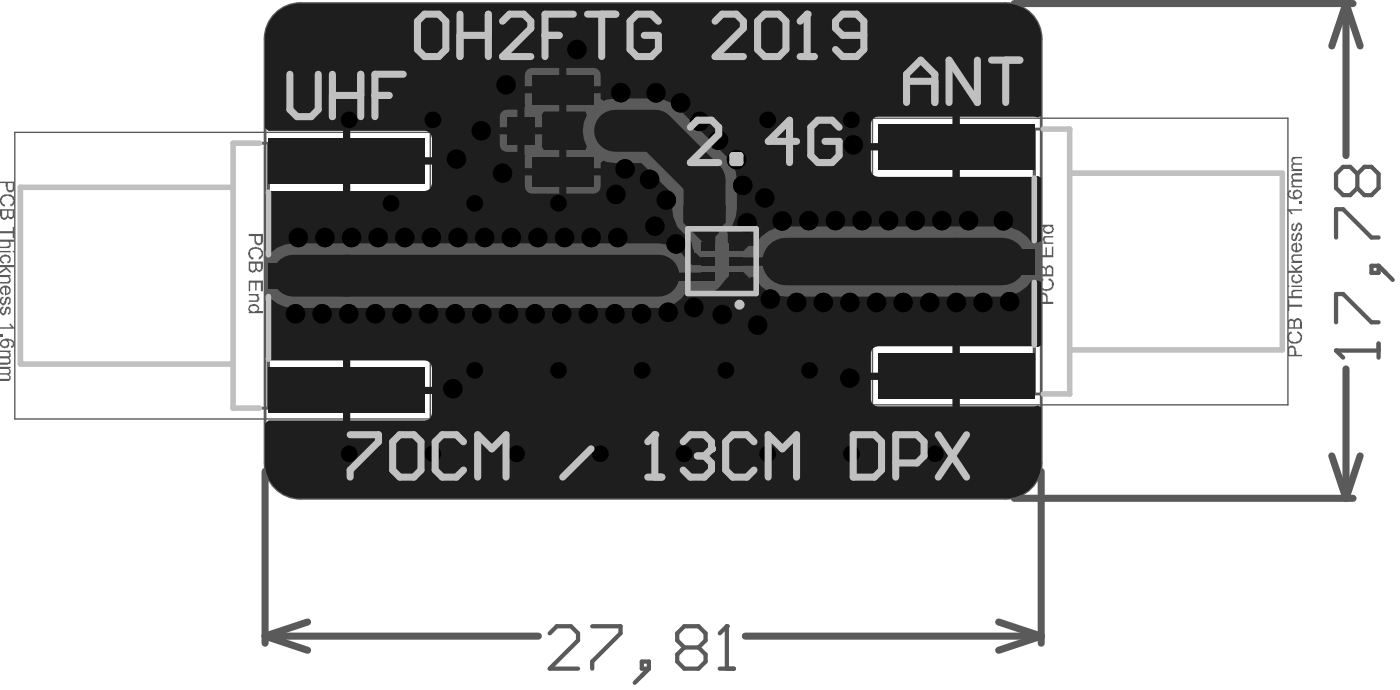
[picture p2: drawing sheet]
<svg xmlns="http://www.w3.org/2000/svg" width="167mm" height="82mm" viewBox="0 0 167 82" stroke-linecap="round" stroke-linejoin="round" font-family="sans-serif">
<path d="M1.8 15.8h49.5v34.1h-49.5zM104 14.1h49.5v34.1h-49.5zM39.6 32.8h3.4M41.3 31.2v3.3M112.3 31.2h3.3M114 29.5v3.3" fill="none" stroke="#5a5a5a" stroke-width=".17"/>
<path d="M32 17.1v31.5M32.6 1.9a4.2 4.2 0 0 1 3.2-1.5h84.1a4.2 4.2 0 0 1 4.2 4.2v50.6a4.2 4.2 0 0 1-4.2 4.2h-84.1a4.2 4.2 0 0 1-4.2-4.2v-50.6a4.2 4.2 0 0 1 1-2.7zM123.3 19.6h-17.9v-4.2h22.1v31.5h-22.1v-4.2h17.9M123.3 15.4v31.5M27.8 22.3h-25.4v21.1h25.4M32 21.3h17.9v-4.2h-22.1v31.5h22.1v-4.2h-17.9M32 31.6h17.9v2.5h-17.9M123.3 29.9h-17.9v2.5h17.9M127.5 20.6h25.3v21.1h-25.3" fill="none" stroke="#5a5a5a" stroke-width=".33"/>
<g fill="#5a5a5a">
<path d="M.1 23.5l.1-.1a1.08 1.08 0 0 1 1.2-.2v.1a.68 .68 0 0 1 .4 .7l-.1 .2a.3 .3 0 0 1-.3 .3l-.1 .1-.1-.3h.2l.1-.1v-.2h.1a.7 .7 0 0 0-1-.6 .3 .3 0 0 0-.3 .3 .45 .45 0 0 0 .2 .6l.1 .1v.2h-.1a.7 .7 0 0 1-.4-1z"/>
<path d="M0 27.5h1.5v-.5h.2v1.4h-.2v-.6h-1.5z"/>
<path d="M0 28.5h1.7v.3h-.6a.43 .43 0 0 1 .2 .6l-.2 .2h-1.1v-.2h.8l.1-.1a.27 .27 0 0 0 .2-.3 .27 .27 0 0 0-.3-.2h-.8z"/>
<path d="M0 30.7l.3-.3h.2v-.1l.4 .1a.45 .45 0 0 1 .4 .5v.3l-.4 .2-.1-.2h.1a.31 .31 0 0 0 .2-.4 .31 .31 0 0 0-.3-.2h-.1a.36 .36 0 0 0-.5 .2 .36 .36 0 0 0 .3 .4l-.1 .2-.2-.1v-.1a.55 .55 0 0 1-.2-.5z"/>
<path d="M0 31.6h1.7v.2h-.9l.5 .5v.3l-.5-.5-.8 .5v-.3l.7-.4-.2-.1h-.5z"/>
<path d="M0 32.8h1.3v.1h-.2v.1a.55 .55 0 0 1 .2 .6l-.2 .2h-1.1v-.2h.8a.3 .3 0 0 0 .3-.2 .3 .3 0 0 0-.1-.3l-.1-.1h-.9z"/>
<path d="M.1 35.5l.3-.1v.1l-.1 .2a.2 .2 0 0 0-.1 .3 .2 .2 0 0 0 .3 0l.1-.1a.37 .37 0 0 1 .3-.5 .37 .37 0 0 1 .4 .5v.1a.3 .3 0 0 1-.4 .3v-.2l.2-.1a.38 .38 0 0 0-.2-.5l-.1 .4a.44 .44 0 0 1-.5 .5l-.1-.2a.43 .43 0 0 1-.2-.6z"/>
<path d="M.1 36.6l.3-.1-.1 .3a.27 .27 0 0 0-.1 .3 .27 .27 0 0 0 .3 .2v-.2h.1a.37 .37 0 0 1 .3-.6 .37 .37 0 0 1 .4 .6 .3 .3 0 0 1-.4 .4v-.2a.34 .34 0 0 0 0-.6l-.1 .4a.44 .44 0 0 1-.5 .5l-.1-.1a.72 .72 0 0 1-.1-.9z"/>
<path d="M0 39h1.4l-.2-.4h-.1h.3v.1l.4 .5h-1.8z"/>
<path d="M0 39.8h.3v.3h-.3z"/>
<path d="M0 41.8h1.3v.1h-.2l.2 .2a.38 .38 0 0 1-.2 .5v.1a.42 .42 0 0 1 0 .7h-.2h-.9v-.2h.9a.27 .27 0 0 0 .2-.3 .27 .27 0 0 0-.3-.2h-.8v-.3h.8a.21 .21 0 0 0 .3-.1 .21 .21 0 0 0-.2-.3l-.1-.1h-.8z"/>
<path d="M0 43.7h1.3v.2h-.2v.1a.36 .36 0 0 1 .1 .5l-.1 .2a.38 .38 0 0 1 .2 .5l-.2 .2h-1.1v-.3h.8a.19 .19 0 0 0 .3-.1 .19 .19 0 0 0-.1-.2l-.2-.2h-.8v-.1h.9a.28 .28 0 0 0 .2-.4 .28 .28 0 0 0-.4-.1h-.7z"/>
<path d="M29.7 29.8a1.24 1.24 0 0 1 1.1-.3l.3 .1a.84 .84 0 0 1-.2 1.3h-.1v-.2a.45 .45 0 0 0 .4-.6l-.1-.2a.92 .92 0 0 0-1.3 0v.1a.63 .63 0 0 0 .4 .7v.2h-.2l-.3-.2v-.1l-.1-.3z"/>
<path d="M29.7 33.4h1.6v1.3h-.2v-1h-.5v.9h-.2v-.9h-.6v1h-.1z"/>
<path d="M29.7 35h1.1v.2h-.1l.2 .3v.2h-.1v.3h-1.1v-.2h.8a.27 .27 0 0 0 .2-.3 .27 .27 0 0 0-.2-.2v-.1h-.8z"/>
<path d="M123.9 33.4l.4-.2h.1v.2a.45 .45 0 0 0-.4 .5l.1 .3a.92 .92 0 0 0 1.3 0v-.2a.38 .38 0 0 0-.2-.5v-.1l-.3-.1 .2-.1a.72 .72 0 0 1 .4 .9 .6 .6 0 0 1-.6 .5l-.1 .1h-.2v-.1a.76 .76 0 0 1-.8-1z"/>
<path d="M123.8 29.4h.3v1h.5v-.9h.2v.9h.6v-1h.1v1.3h-1.7z"/>
<path d="M124.4 28.2v-.1h1.1v.2h-.8a.27 .27 0 0 0-.2 .2 .27 .27 0 0 0 .2 .3v.1h.8v.2h-1.1v-.2h.1l-.2-.3z"/>
<path d="M153.5 39.7l.4-.2 .1 .2h-.2l-.1 .2-.1 .3h.1a.43 .43 0 0 0 .4 .5l.1 .1 .4-.1a.3 .3 0 0 0 .3-.4 .47 .47 0 0 0-.3-.6v-.2h.1a.7 .7 0 0 1 .4 1 .98 .98 0 0 1-1.3 .3l-.3-.2-.1-.3z"/>
<path d="M153.5 35.7h.2v.6h1.5v.2h-1.5v.6h-.2z"/>
<path d="M153.9 34.7l.2-.2h1.1v.2h-.9v.1a.27 .27 0 0 0-.2 .3 .27 .27 0 0 0 .3 .2h.8v.2h-1.7v-.2h.6a.43 .43 0 0 1-.2-.6z"/>
<path d="M153.9 32.9l.4-.2v.2a.31 .31 0 0 0-.2 .4 .31 .31 0 0 0 .3 .2h.1a.36 .36 0 0 0 .5-.2 .36 .36 0 0 0-.3-.5l.1-.1a.51 .51 0 0 1 .4 .5 .51 .51 0 0 1-.5 .5v.1l-.4-.1a.45 .45 0 0 1-.4-.5z"/>
<path d="M153.9 31.5l.5 .5 .8-.5v.2l-.7 .5 .2 .1h.5v.2h-1.7v-.2h.9l-.5-.6z"/>
<path d="M153.9 30.5l.2-.2h1.1v.2h-.8a.3 .3 0 0 0-.3 .1 .3 .3 0 0 0 .1 .4l.1 .1h.9v.2h-1.3v-.1h.2v-.1a.55 .55 0 0 1-.2-.6z"/>
<path d="M153.9 28l.2-.2h.2v.2h-.2a.38 .38 0 0 0 .2 .5l.1-.2v-.3l.2-.1a.22 .22 0 0 1 .2-.2 .22 .22 0 0 1 .2 .2 .43 .43 0 0 1 .2 .6l-.1 .1-.3 .1v-.2l.1-.1a.21 .21 0 0 0 .1-.4 .2 .2 0 0 0-.3 .1l-.1 .1a.37 .37 0 0 1-.3 .5 .37 .37 0 0 1-.4-.5z"/>
<path d="M153.9 26.8l.2-.2h.2v.2a.34 .34 0 0 0 0 .6l.1-.3v-.2l.2-.2a.24 .24 0 0 1 .2-.2 .24 .24 0 0 1 .2 .1 .72 .72 0 0 1 .1 .9h-.3v-.2a.27 .27 0 0 0 .2-.4 .27 .27 0 0 0-.3-.1v.2h-.1a.37 .37 0 0 1-.3 .5 .37 .37 0 0 1-.4-.5z"/>
<path d="M153.4 24.9h1.8v.2h-1.4l.2 .3h.1v.1h-.3v-.2z"/>
<path d="M154.9 24h.3v.3h-.3z"/>
<path d="M154 20.7h.3v-.1h.9v.3h-.9a.27 .27 0 0 0-.2 .3 .27 .27 0 0 0 .3 .2h.8v.2h-.9a.21 .21 0 0 0-.2 .2 .21 .21 0 0 0 .2 .3h.9v.2h-1.3v-.2h.2l-.2-.1a.38 .38 0 0 1 .2-.5v-.1a.48 .48 0 0 1-.1-.7z"/>
<path d="M153.9 18.9l.2-.2h1.1v.2h-.9a.21 .21 0 0 0-.2 .2 .21 .21 0 0 0 .2 .3v.1h.9v.1h-.9a.28 .28 0 0 0-.2 .4 .28 .28 0 0 0 .4 .1h.7v.3h-1.3v-.2h.2v-.1a.36 .36 0 0 1-.1-.6l.1-.1a.38 .38 0 0 1-.2-.5z"/>
<path d="M0 21.6h1.7v.6a.55 .55 0 0 1-.2 .6l-.1 .1a.46 .46 0 0 1-.6-.2v-.4l-.1-.1v-.4h-.7zM.9 21.8v.6a.28 .28 0 0 0 .2 .3 .28 .28 0 0 0 .3-.1h.1v-.8z"/>
<path d="M0 24.9h1.7v.7a.39 .39 0 0 1-.2 .4 .39 .39 0 0 1-.4 0l-.2-.1a.45 .45 0 0 1-.5 .3l-.4-.4zM1 25.1v.6a.28 .28 0 0 0 .4 .1 .28 .28 0 0 0 .1-.4v-.3zM.3 25.1v.7a.26 .26 0 0 0 .2 .1 .26 .26 0 0 0 .3-.2v-.6z"/>
<path d="M1.5 29.9h.2v.2h-.2zM0 29.9h1.3v.2h-1.3z"/>
<path d="M0 34.4l.1-.1a.72 .72 0 0 1 1.1 0l.1 .1a.45 .45 0 0 1-.3 .6v.1l-.4 .1v-.9a.35 .35 0 0 0-.4 .2 .35 .35 0 0 0 .2 .4v.2a.43 .43 0 0 1-.4-.5zM.8 34.3v.6a.32 .32 0 0 0 .3-.4l-.2-.2z"/>
<path d="M.1 40.6l.5-.3a1.13 1.13 0 0 1 1.1 .5l.1 .1-.1 .2a.3 .3 0 0 1-.3 .3l-.1-.1 .2-.1 .1-.3h-.1a.35 .35 0 0 0-.5-.3h-.1a.51 .51 0 0 1-.1 .8l-.3 .1v-.1h-.2l-.1-.1a.38 .38 0 0 1-.2-.5h.1zM.3 40.7a.36 .36 0 0 0 .1 .6h.1a.35 .35 0 0 0 .4-.5 .35 .35 0 0 0-.6-.1z"/>
<path d="M29.7 27.9h1.6v.8a.51 .51 0 0 1-.7 .4l-.3-.2v-.8h-.6zM30.5 28.1v.6l.1 .1a.28 .28 0 0 0 .4 .1 .28 .28 0 0 0 .1-.4v-.4z"/>
<path d="M29.7 31.2h1.6v.6a.45 .45 0 0 1-.3 .5v.1h-.2v-.1h-.1l-.2-.1a.39 .39 0 0 1-.6 .2l-.1-.1a.38 .38 0 0 1-.1-.5zM30.6 31.4v.3a.34 .34 0 0 0 .4 .5l.1-.1v-.7zM29.8 31.4v.5a.32 .32 0 0 0 .4 .4l.2-.2v-.7z"/>
<path d="M29.7 36.5l.1-.2h.2a.64 .64 0 0 1 .9 .5l-.1 .3h.5v.2h-1.6v-.2h.1l-.2-.2zM29.8 36.5l-.1 .3 .4 .3h.5l.1-.2a.3 .3 0 0 0-.1-.3 .3 .3 0 0 0-.3-.1z"/>
<path d="M123.9 35l.2-.1a.51 .51 0 0 1 .5 .1 .51 .51 0 0 1 .3 .5v.5h.6v.2h-1.7v-1h.1zM124.1 35.2v.8h.6v-.5a.34 .34 0 0 0-.4-.4z"/>
<path d="M124 31.7h.4h.1l.2 .2a.39 .39 0 0 1 .6-.2h.1a.38 .38 0 0 1 .1 .6v.6h-1.7v-.8zM124.1 32v.7h.5v-.4a.34 .34 0 0 0-.4-.4zM124.8 32v.7h.6v-.5a.32 .32 0 0 0-.5-.4z"/>
<path d="M123.8 26.8h1.7v.1h-.1l.1 .2a.32 .32 0 0 1 0 .5l-.1 .2h-.2a.64 .64 0 0 1-.9-.5l.1-.3h-.6zM124.5 27.1l-.1 .2 .1 .2 .3 .1a.56 .56 0 0 0 .6-.1 .29 .29 0 0 0-.3-.5v-.1h-.2z"/>
<path d="M153.6 41.3h.2v-.1a.46 .46 0 0 1 .5 .2h.1v.4h.1v.5h.7v.1h-1.7v-1zM153.7 41.5v.8h.6v-.6a.28 .28 0 0 0-.2-.3 .28 .28 0 0 0-.3 .1z"/>
<path d="M153.5 38.2l.1-.1a.34 .34 0 0 1 .6 0l.1 .1 .2-.3h.3v.1l.3 .1v.2h.1v.9h-1.7zM153.7 38.3v.7h.5v-.6a.3 .3 0 0 0-.5-.1zM154.4 38.2v.2h-.1v.6h.6v-.7a.3 .3 0 0 0-.5-.1z"/>
<path d="M153.5 34h.2v.2h-.2zM153.9 34h1.3v.2h-1.3z"/>
<path d="M153.9 29.2l.3-.2 .4-.1v.9a.35 .35 0 0 0 .4-.2 .35 .35 0 0 0-.2-.5v-.1a.43 .43 0 0 1 .4 .5v.1a.42 .42 0 0 1-.4 .4v.1h-.3a.63 .63 0 0 1-.6-.9zM154.1 29.3v.3l.2 .2h.1v-.7z"/>
<path d="M153.5 22.8l.2-.1h.1l.1 .1-.2 .1a.45 .45 0 0 0 .2 .6h.4a.51 .51 0 0 1 0-.8 .61 .61 0 0 1 .9 .4v.2h-.1a.32 .32 0 0 1-.4 .4h-.1a1.13 1.13 0 0 1-1.1-.4l-.1-.1 .1-.1zM154.3 23v.1a.37 .37 0 0 0 .4 .4 .37 .37 0 0 0 .2-.6l-.1-.1a.38 .38 0 0 0-.5 .2z"/>
</g>
<g fill="none" stroke="#5a5a5a" stroke-width=".84">
<path d="M120.9 .4h40.4M160.4 .4v18.1M160.4 .4l-1.7 5.1M160.4 .4l1.7 5.1M31.6 56.2v20.4M120.9 59.4h40.4M124.1 56.2v20.4M158.7 54.3l1.7 5.1M160.4 44v15.4M162.1 54.3l-1.7 5.1M31.6 75.8l5.1 1.7M31.6 75.8h32.6"/>
<path d="M36.7 74.1l-5.1 1.7M88.8 75.8h35.3M119 74.1l5.1 1.7M124.1 75.8l-5.1 1.7"/>
</g>
<path d="M159.2 41.8h5.1M164.3 40.9v1.7" fill="none" stroke="#5a5a5a" stroke-width=".51"/>
<circle cx="159.2" cy="41.8" r=".25" fill="#5a5a5a"/>
<g fill="none" stroke="#5a5a5a" stroke-width=".51">
<path d="M159.2 28.3v-3.4h.9l3.4 3.4h.8M159.2 38.4v-3.4h.9l3.4 3.4h.8M161.8 20.7l-.9-.8h-.8l-.9 .8v1.7l.9 .8h.8l.9-.8M161.8 20.7l.8-.8h.9l.8 .8v1.7l-.8 .8h-.9l-.8-.8M161.8 20.7v1.7M163.5 31.7h.8v.8h-.8zM164.3 31.7l1.7 1.6M159.2 41.8l.9 .8M65.5 75.4l.9-.8h1.7l.8 .8v.9l-3.4 3.4h3.4M70.6 74.6h3.4v.8l-3.4 3.4v.9M76.5 78.8h.8v.9h-.8zM77.3 79.7l-1.6 1.6"/>
<path d="M81.6 77.1l-.9 .9v.8l.9 .9h1.7l.8-.9v-.8l-.8-.9M81.6 77.1l-.9-.8v-.9l.9-.8h1.7l.8 .8v.9l-.8 .8M81.6 77.1h1.7M85.8 79.7h1.7M86.6 74.6v5.1"/>
</g>
<circle cx="86.6" cy="74.6" r=".25" fill="#5a5a5a"/>
<path d="M86.6 74.6l-.8 .8" fill="none" stroke="#5a5a5a" stroke-width=".51"/>
<path d="M32.5 1.9a4.2 4.2 0 0 1 2.9-1.5h84.9a4.2 4.2 0 0 1 3.8 3.8v9.6l-.4 .2-.4-.1h-8.9v7.2h8.9l.4-.1 .4 .2v19.9l-.4 .3-.4-.2h-8.9v7.2h8.9l.4-.1 .4 .2v7.1a4.2 4.2 0 0 1-3.8 3.8h-84.9a4.2 4.2 0 0 1-3.8-3.8v-5.1l.4-.4h8.9v-7.2h-8.9l-.4-.3v-19.5l.4-.3h8.9v-7.2h-8.9l-.4-.4v-11l.2-.8 .3-.8zM104 14.1l-.1 .3-.1 .3v2.4h9.7v-3.2h-8.9l-.3 .1zM41.7 15.6v3.1h9.8v-2.3a.86 .86 0 0 0-.9-.8zM103.8 17.9v2.3a.86 .86 0 0 0 .8 .9h8.9v-3.2zM41.7 19.6v3.2h8.9a.86 .86 0 0 0 .9-.9v-2.3zM104 41.5l-.1 .3-.1 .3v2.3h9.7v-3.2h-8.9l-.3 .1zM41.7 42.9v3.2h9.8v-2.3a.86 .86 0 0 0-.9-.9zM103.8 45.3v2.3a.86 .86 0 0 0 .8 .8h8.9v-3.1zM41.7 46.9v3.2h8.9a.86 .86 0 0 0 .9-.9v-2.3z" fill="#5a5a5a"/>
<g fill="#000">
<circle cx="41.6" cy="14.3" r="1"/>
<circle cx="51.6" cy="14.3" r="1"/>
<circle cx="54.4" cy="18.9" r="1.16"/>
<circle cx="57.4" cy="15.6" r="1.16"/>
<circle cx="60.3" cy="10.1" r="1.16"/>
<circle cx="68.8" cy="5.9" r="1.16"/>
<circle cx="74" cy="11" r="1.16"/>
<circle cx="78.2" cy="11.1" r="1.16"/>
<circle cx="81.1" cy="12.2" r="1.16"/>
<circle cx="83.4" cy="14.5" r="1.16"/>
<circle cx="85.6" cy="16.7" r="1.16"/>
<circle cx="87.8" cy="19" r="1.16"/>
<circle cx="91.5" cy="14.3" r="1"/>
<circle cx="101.5" cy="14.3" r="1"/>
<circle cx="101.7" cy="17.3" r="1.16"/>
<circle cx="35.2" cy="37.4" r="1.16"/>
<circle cx="35.6" cy="28.3" r="1.16"/>
<circle cx="38.4" cy="37.4" r="1.16"/>
<circle cx="38.7" cy="28.3" r="1.16"/>
<circle cx="41.6" cy="37.4" r="1.16"/>
<circle cx="41.9" cy="28.3" r="1.16"/>
<circle cx="44.7" cy="37.4" r="1.16"/>
<circle cx="45.1" cy="28.3" r="1.16"/>
<circle cx="46.6" cy="24.2" r="1"/>
<circle cx="47.9" cy="37.4" r="1.16"/>
<circle cx="48.2" cy="28.3" r="1.16"/>
<circle cx="51.1" cy="37.4" r="1.16"/>
<circle cx="51.4" cy="28.3" r="1.16"/>
<circle cx="54.3" cy="37.4" r="1.16"/>
<circle cx="54.6" cy="28.3" r="1.16"/>
<circle cx="56.6" cy="24.2" r="1"/>
<circle cx="57.4" cy="37.4" r="1.16"/>
<circle cx="57.8" cy="28.3" r="1.16"/>
<circle cx="59.9" cy="20.6" r="1.16"/>
<circle cx="60.6" cy="37.4" r="1.16"/>
<circle cx="60.9" cy="28.3" r="1.16"/>
<circle cx="63.8" cy="37.4" r="1.16"/>
<circle cx="64.1" cy="28.3" r="1.16"/>
<circle cx="66.6" cy="24.2" r="1"/>
<circle cx="67" cy="37.4" r="1.16"/>
<circle cx="67.3" cy="28.3" r="1.16"/>
<circle cx="70.1" cy="37.4" r="1.16"/>
<circle cx="70.5" cy="28.3" r="1.16"/>
<circle cx="73.3" cy="37.4" r="1.16"/>
<circle cx="73.4" cy="23.2" r="1.16"/>
<circle cx="73.6" cy="28.3" r="1.16"/>
<circle cx="74.5" cy="20.1" r="1.16"/>
<circle cx="76.5" cy="37.4" r="1.16"/>
<circle cx="77.4" cy="21.4" r="1.16"/>
<circle cx="78.1" cy="26.9" r="1.16"/>
<circle cx="79.4" cy="23.8" r="1.16"/>
<circle cx="79.6" cy="37.2" r="1.16"/>
<circle cx="80.6" cy="29.1" r="1.16"/>
<circle cx="82.7" cy="36.6" r="1.16"/>
<circle cx="86.1" cy="37.5" r="1.16"/>
<circle cx="88.5" cy="22.1" r="1.16"/>
<circle cx="89" cy="26.5" r="1.16"/>
<circle cx="90.3" cy="38.7" r="1.16"/>
<circle cx="91.2" cy="23.6" r="1.16"/>
<circle cx="91.8" cy="35.6" r="1.16"/>
<circle cx="93.2" cy="26.3" r="1.16"/>
<circle cx="95" cy="36" r="1.16"/>
<circle cx="96.4" cy="26.3" r="1.16"/>
<circle cx="98.1" cy="36" r="1.16"/>
<circle cx="99.6" cy="26.3" r="1.16"/>
<circle cx="101.3" cy="36" r="1.16"/>
<circle cx="102.7" cy="26.3" r="1.16"/>
<circle cx="104.5" cy="36" r="1.16"/>
<circle cx="105.9" cy="26.3" r="1.16"/>
<circle cx="107.7" cy="36" r="1.16"/>
<circle cx="109.1" cy="26.3" r="1.16"/>
<circle cx="110.8" cy="36" r="1.16"/>
<circle cx="112.3" cy="26.3" r="1.16"/>
<circle cx="114" cy="36" r="1.16"/>
<circle cx="115.4" cy="26.3" r="1.16"/>
<circle cx="117.2" cy="36" r="1.16"/>
<circle cx="119.6" cy="26.3" r="1.16"/>
<circle cx="120.3" cy="35.9" r="1.16"/>
<circle cx="41.6" cy="54.1" r="1"/>
<circle cx="51.6" cy="54.1" r="1"/>
<circle cx="54" cy="46.3" r="1.16"/>
<circle cx="56.6" cy="44.1" r="1"/>
<circle cx="61.6" cy="54.1" r="1"/>
<circle cx="66.6" cy="44.1" r="1"/>
<circle cx="71.6" cy="54.1" r="1"/>
<circle cx="76.5" cy="44.1" r="1"/>
<circle cx="81.5" cy="54.1" r="1"/>
<circle cx="86.5" cy="44.1" r="1"/>
<circle cx="91.5" cy="54.1" r="1"/>
<circle cx="96.5" cy="44.1" r="1"/>
<circle cx="101.3" cy="45.1" r="1.16"/>
<circle cx="101.5" cy="54.1" r="1"/>
<circle cx="111.5" cy="54.1" r="1"/>
</g>
<g fill="#5a5a5a">
<path d="M104.6 42.1h18.7v5.5h-18.7z" fill-rule="evenodd"/>
<path d="M104.6 14.7h18.7v5.5h-18.7z" fill-rule="evenodd"/>
<path d="M32 16.4h18.6v5.5h-18.6z" fill-rule="evenodd"/>
<path d="M32 43.8h18.6v5.4h-18.6z" fill-rule="evenodd"/>
</g>
<g fill="#1e1e1e">
<path d="M81.6 30.7l.6-.6h.7l.6 .6h1.3v.9h-2.3z"/>
<path d="M81.4 24.4h5.1v2.1l-.8 .9v.4l-.5 .4v.9h-.5l-.4 .3-2.9-2.9z"/>
<path d="M86.9 32.4h1.7l1.4 1.3v1.7l.3 .4h-4.6v-1.5l1.2-1.5z"/>
<path d="M86.7 27.5h2.6l.1-.1v1.9h-.2l-.6 .6h-1.7v-1.9v1.1l-.2-.2z"/>
<path d="M31.6 35.9l.4-.4h.2a3.8 3.8 0 0 0 2.8 1.2h43.5a3.8 3.8 0 0 0 3.3-1.9h2.6l.7-.1 .7-.6h.4l.7 .2h1.7a.97 .97 0 0 0 .8-1.3h.6a4.1 4.1 0 0 0 3.7 2.3h25.8a4.1 4.1 0 0 0 3.4-1.8l.8-.1 .4 .2v7.5l-.4 .3-.4-.2h-8.9v7.2h8.9l.4-.1 .4 .2v7.1a4.2 4.2 0 0 1-3.8 3.8h-84.9a4.2 4.2 0 0 1-3.8-3.8v-5.1l.4-.4h8.9v-7.2h-8.9l-.4-.3zM104 41.5l-.1 .3-.1 .3v2.3h9.7v-3.2h-8.9l-.3 .1zM41.7 42.9v3.2h9.8v-2.3a.86 .86 0 0 0-.9-.9zM103.8 45.3v2.3a.86 .86 0 0 0 .8 .8h8.9v-3.1zM41.7 46.9v3.2h8.9a.86 .86 0 0 0 .9-.9v-2.3z"/>
<path d="M32.5 1.9a4.2 4.2 0 0 1 2.9-1.5h84.9a4.2 4.2 0 0 1 3.8 3.8v9.6l-.4 .2-.4-.1h-8.9v7.2h8.9l.4-.1 .4 .2v7.5l-.4 .2-.8-.1a4.1 4.1 0 0 0-3.4-1.8h-25.8a4.1 4.1 0 0 0-3.7 2.3h-.6a1.01 1.01 0 0 0-.8-1.3h-1.7l-.3-.4 .1-.1a3.3 3.3 0 0 0 1.1-2.7v-3.3l-.1-1-.4-.9-.6-.8-5.9-5.9-.8-.7-.9-.3-1-.2h-4.8l-1 .2-.4 .1-.3-.2v-.7h-4.1v2.2h2.3l.1 .4a3.8 3.8 0 0 0 0 3.7l-.1 .5h-2.3v2.1h4.1v-.6l.3-.3 .4 .2 1 .1h3.2l3.6 3.7v1.7a3.4 3.4 0 0 0 1.2 2.8l1 1 .4 1.2a.76 .76 0 0 1 0 .9v.4h-.8a3.7 3.7 0 0 0-3.4-2.1h-43.5a3.8 3.8 0 0 0-2.8 1.2h-.2l-.4-.4v-6.7l.4-.3h8.9v-7.2h-8.9l-.4-.4v-11l.2-.8 .3-.8zM67.5 8.1v2.2h4.1v-1.4a.86 .86 0 0 0-.9-.8zM62.8 8.3l-.2 .3v.3v1.4h4.1v-2.2h-3.3l-.3 .1zM62.6 11.1l-.1 4.1h2.1v-1.5l.2-.4h1.9v-2.2zM59.8 13.3l-.2 .3v.3v1.3h2.1v-2.1h-1.3h-.3zM104 14.1l-.1 .3-.1 .3v2.4h9.7v-3.2h-8.9l-.3 .1zM59.6 16v1.2a.86 .86 0 0 0 .8 .9h1.3v-2.1zM41.7 15.6v3.1h9.8v-2.3a.86 .86 0 0 0-.9-.8zM62.5 16l.1 4h4.1v-2.1h-1.9l-.2-.5v-1.4zM103.8 17.9v2.3a.86 .86 0 0 0 .8 .9h8.9v-3.2zM41.7 19.6v3.2h8.9a.86 .86 0 0 0 .9-.9v-2.3zM67.5 20.9v2.2h3.2a.86 .86 0 0 0 .9-.9v-1.3zM62.6 20.9v1.3a.86 .86 0 0 0 .8 .9h3.3v-2.2z"/>
</g>
<path d="M73.3 15.6h4.8l5.9 5.9v3.3M35 32.8h43.5" fill="none" stroke="#1e1e1e" stroke-width="5"/>
<path d="M80.5 33h-.2l-.1 .3M84 24.8v4.1l.2 .4h.2" fill="none" stroke="#1e1e1e" stroke-width=".33"/>
<path d="M80.5 33h3.9M87.7 31.2h6" fill="none" stroke="#1e1e1e" stroke-width="1"/>
<path d="M93.7 31.2h25.8" fill="none" stroke="#1e1e1e" stroke-width="5.7"/>
<g fill="#000">
<circle cx="41.6" cy="14.3" r="1"/>
<circle cx="51.6" cy="14.3" r="1"/>
<circle cx="54.4" cy="18.9" r="1.16"/>
<circle cx="57.4" cy="15.6" r="1.16"/>
<circle cx="60.3" cy="10.1" r="1.16"/>
<circle cx="68.8" cy="5.9" r="1.16"/>
<circle cx="74" cy="11" r="1.16"/>
<circle cx="78.2" cy="11.1" r="1.16"/>
<circle cx="81.1" cy="12.2" r="1.16"/>
<circle cx="83.4" cy="14.5" r="1.16"/>
<circle cx="85.6" cy="16.7" r="1.16"/>
<circle cx="87.8" cy="19" r="1.16"/>
<circle cx="91.5" cy="14.3" r="1"/>
<circle cx="101.5" cy="14.3" r="1"/>
<circle cx="101.7" cy="17.3" r="1.16"/>
<circle cx="35.2" cy="37.4" r="1.16"/>
<circle cx="35.6" cy="28.3" r="1.16"/>
<circle cx="38.4" cy="37.4" r="1.16"/>
<circle cx="38.7" cy="28.3" r="1.16"/>
<circle cx="41.6" cy="37.4" r="1.16"/>
<circle cx="41.9" cy="28.3" r="1.16"/>
<circle cx="44.7" cy="37.4" r="1.16"/>
<circle cx="45.1" cy="28.3" r="1.16"/>
<circle cx="46.6" cy="24.2" r="1"/>
<circle cx="47.9" cy="37.4" r="1.16"/>
<circle cx="48.2" cy="28.3" r="1.16"/>
<circle cx="51.1" cy="37.4" r="1.16"/>
<circle cx="51.4" cy="28.3" r="1.16"/>
<circle cx="54.3" cy="37.4" r="1.16"/>
<circle cx="54.6" cy="28.3" r="1.16"/>
<circle cx="56.6" cy="24.2" r="1"/>
<circle cx="57.4" cy="37.4" r="1.16"/>
<circle cx="57.8" cy="28.3" r="1.16"/>
<circle cx="59.9" cy="20.6" r="1.16"/>
<circle cx="60.6" cy="37.4" r="1.16"/>
<circle cx="60.9" cy="28.3" r="1.16"/>
<circle cx="63.8" cy="37.4" r="1.16"/>
<circle cx="64.1" cy="28.3" r="1.16"/>
<circle cx="66.6" cy="24.2" r="1"/>
<circle cx="67" cy="37.4" r="1.16"/>
<circle cx="67.3" cy="28.3" r="1.16"/>
<circle cx="70.1" cy="37.4" r="1.16"/>
<circle cx="70.5" cy="28.3" r="1.16"/>
<circle cx="73.3" cy="37.4" r="1.16"/>
<circle cx="73.4" cy="23.2" r="1.16"/>
<circle cx="73.6" cy="28.3" r="1.16"/>
<circle cx="74.5" cy="20.1" r="1.16"/>
<circle cx="76.5" cy="37.4" r="1.16"/>
<circle cx="77.4" cy="21.4" r="1.16"/>
<circle cx="78.1" cy="26.9" r="1.16"/>
<circle cx="79.4" cy="23.8" r="1.16"/>
<circle cx="79.6" cy="37.2" r="1.16"/>
<circle cx="80.6" cy="29.1" r="1.16"/>
<circle cx="82.7" cy="36.6" r="1.16"/>
<circle cx="86.1" cy="37.5" r="1.16"/>
<circle cx="88.5" cy="22.1" r="1.16"/>
<circle cx="89" cy="26.5" r="1.16"/>
<circle cx="90.3" cy="38.7" r="1.16"/>
<circle cx="91.2" cy="23.6" r="1.16"/>
<circle cx="91.8" cy="35.6" r="1.16"/>
<circle cx="93.2" cy="26.3" r="1.16"/>
<circle cx="95" cy="36" r="1.16"/>
<circle cx="96.4" cy="26.3" r="1.16"/>
<circle cx="98.1" cy="36" r="1.16"/>
<circle cx="99.6" cy="26.3" r="1.16"/>
<circle cx="101.3" cy="36" r="1.16"/>
<circle cx="102.7" cy="26.3" r="1.16"/>
<circle cx="104.5" cy="36" r="1.16"/>
<circle cx="105.9" cy="26.3" r="1.16"/>
<circle cx="107.7" cy="36" r="1.16"/>
<circle cx="109.1" cy="26.3" r="1.16"/>
<circle cx="110.8" cy="36" r="1.16"/>
<circle cx="112.3" cy="26.3" r="1.16"/>
<circle cx="114" cy="36" r="1.16"/>
<circle cx="115.4" cy="26.3" r="1.16"/>
<circle cx="117.2" cy="36" r="1.16"/>
<circle cx="119.6" cy="26.3" r="1.16"/>
<circle cx="120.3" cy="35.9" r="1.16"/>
<circle cx="41.6" cy="54.1" r="1"/>
<circle cx="51.6" cy="54.1" r="1"/>
<circle cx="54" cy="46.3" r="1.16"/>
<circle cx="56.6" cy="44.1" r="1"/>
<circle cx="61.6" cy="54.1" r="1"/>
<circle cx="66.6" cy="44.1" r="1"/>
<circle cx="71.6" cy="54.1" r="1"/>
<circle cx="76.5" cy="44.1" r="1"/>
<circle cx="81.5" cy="54.1" r="1"/>
<circle cx="86.5" cy="44.1" r="1"/>
<circle cx="91.5" cy="54.1" r="1"/>
<circle cx="96.5" cy="44.1" r="1"/>
<circle cx="101.3" cy="45.1" r="1.16"/>
<circle cx="101.5" cy="54.1" r="1"/>
<circle cx="111.5" cy="54.1" r="1"/>
</g>
<g fill="#1e1e1e">
<path d="M83.6 30.7h1.6v1h-1.6z" fill-rule="evenodd"/>
<path d="M83.6 32.5h1.6v1h-1.6z" fill-rule="evenodd"/>
<path d="M60.4 13.9h3.4v3.3h-3.4z" fill-rule="evenodd"/>
<path d="M83.6 28.8h1.6v1h-1.6z" fill-rule="evenodd"/>
<path d="M86.9 32.5h1.7v1h-1.7z" fill-rule="evenodd"/>
<path d="M86.9 30.7h1.7v1h-1.7z" fill-rule="evenodd"/>
<path d="M104.6 29.7h18.7v2.9h-18.7z" fill-rule="evenodd"/>
<path d="M63.4 8.9h7.3v3.5h-7.3z" fill-rule="evenodd"/>
<path d="M71.6 13.9h3.5v3.3h-3.5z" fill-rule="evenodd"/>
<path d="M63.4 18.7h7.3v3.5h-7.3z" fill-rule="evenodd"/>
<path d="M86.9 28.8h1.7v1h-1.7z" fill-rule="evenodd"/>
<path d="M104.6 42.1h18.7v5.5h-18.7z" fill-rule="evenodd"/>
<path d="M104.6 14.7h18.7v5.5h-18.7z" fill-rule="evenodd"/>
<path d="M32 31.3h18.6v3h-18.6z" fill-rule="evenodd"/>
<path d="M32 16.4h18.6v5.5h-18.6z" fill-rule="evenodd"/>
<path d="M32 43.8h18.6v5.4h-18.6z" fill-rule="evenodd"/>
</g>
<path d="M30.9 17.1h-3.1v31.5h3.1M124.3 15.4h3.2v31.5h-3.2M27.8 22.3h-25.4v21.1h25.4M32 22.9v7.5M32 35.3v7.5M82 27.3h8.1v7.7h-8.1zM123.3 21.2v7.5M123.3 33.6v7.5M127.5 20.6h25.3v21.1h-25.3" fill="none" stroke="#c0c0c0" stroke-width=".66"/>
<g fill="none" stroke="#c0c0c0" stroke-width=".84">
<path d="M34.6 8.8v4.3l.8 .8h1.7l.8-.8v-4.3M39.6 8.8v5.1M39.6 11.4h3.4M43 8.8v5.1M44.7 11.4h1.7M48.1 8.8h-3.4v5.1M82.3 15.2l.8-.9h1.7l.9 .9v.8l-3.4 3.4h3.4M87.3 18.5h.9v.9h-.9zM94.9 16.8h-3.3l2.5-2.5v5.1M100 15.2l-.8-.9h-1.7l-.9 .9v3.3l.9 .9h1.7l.8-.9v-1.7h-1.7M108 12.2v-3.4l1.7-1.6 1.7 1.6v3.4M108 9.7h3.4"/>
<path d="M116.5 7.2v5l-3.4-5v5M118.2 7.2h3.4M119.9 7.2v5M41.7 51.8h3.4v.8l-3.4 3.4v.8M46.8 52.6l.8-.8h1.7l.9 .8v3.4l-.9 .8h-1.7l-.8-.8zM55.2 52.6l-.8-.8h-1.7l-.8 .8v3.4l.8 .8h1.7l.8-.8M56.9 56.8v-5l1.7 1.7 1.7-1.7v5M70.4 53.5l-3.3 3.3M77.2 56.8h1.7M78 51.8v5"/>
</g>
<circle cx="78" cy="51.8" r=".42" fill="#c0c0c0"/>
<path d="M78 51.8l-.8 .8M81.4 52.6l.9-.8h1.7l.8 .8v.9" fill="none" stroke="#c0c0c0" stroke-width=".84"/>
<circle cx="84.8" cy="53.5" r=".42" fill="#c0c0c0"/>
<g fill="none" stroke="#c0c0c0" stroke-width=".84">
<path d="M49.8 2.5l.8-.8h1.7l.8 .8v3.4l-.8 .8h-1.7l-.8-.8zM54.8 1.7v5M54.8 4.2h3.4M58.2 1.7v5M59.9 2.5l.8-.8h1.7l.9 .8v.9l-3.4 3.3h3.4M65 4.2h1.6M68.3 1.7h-3.3v5M70 1.7h3.4M71.7 1.7v5M78.5 2.5l-.9-.8h-1.7l-.8 .8v3.4l.8 .8h1.7l.9-.8v-1.7h-1.7M85.2 2.5l.9-.8h1.7l.8 .8v.9l-3.4 3.3h3.4M90.3 2.5l.8-.8h1.7l.9 .8v3.4l-.9 .8h-1.7l-.8-.8z"/>
<path d="M95.4 6.7h1.7M96.2 1.7v5M83.1 54.3h.9M84 54.3l.8 .9v.8l-.8 .8h-1.7l-.9-.8M84.8 53.5l-.8 .8M89.9 52.6l-.9-.8h-1.7l-.8 .8v3.4l.8 .8h1.7l.9-.8M91.6 56.8v-5l1.6 1.7 1.7-1.7v5M101.7 51.8h2.5l.9 .8v3.4l-.9 .8h-2.5zM106.8 55.2h2.5l.8-.9v-1.7l-.8-.8h-2.5v5M111.8 51.8l3.4 5M115.2 51.8l-3.4 5"/>
</g>
<circle cx="96.2" cy="1.7" r=".42" fill="#c0c0c0"/>
<g fill="none" stroke="#c0c0c0" stroke-width=".84">
<path d="M96.2 1.7l-.8 .8M103 4.2h-2.6l-.8-.8v-.9l.8-.8h1.7l.9 .8v3.4l-.9 .8h-1.7l-.8-.8"/>
<circle cx="88.1" cy="36.3" r=".17"/>
</g>
</svg>
